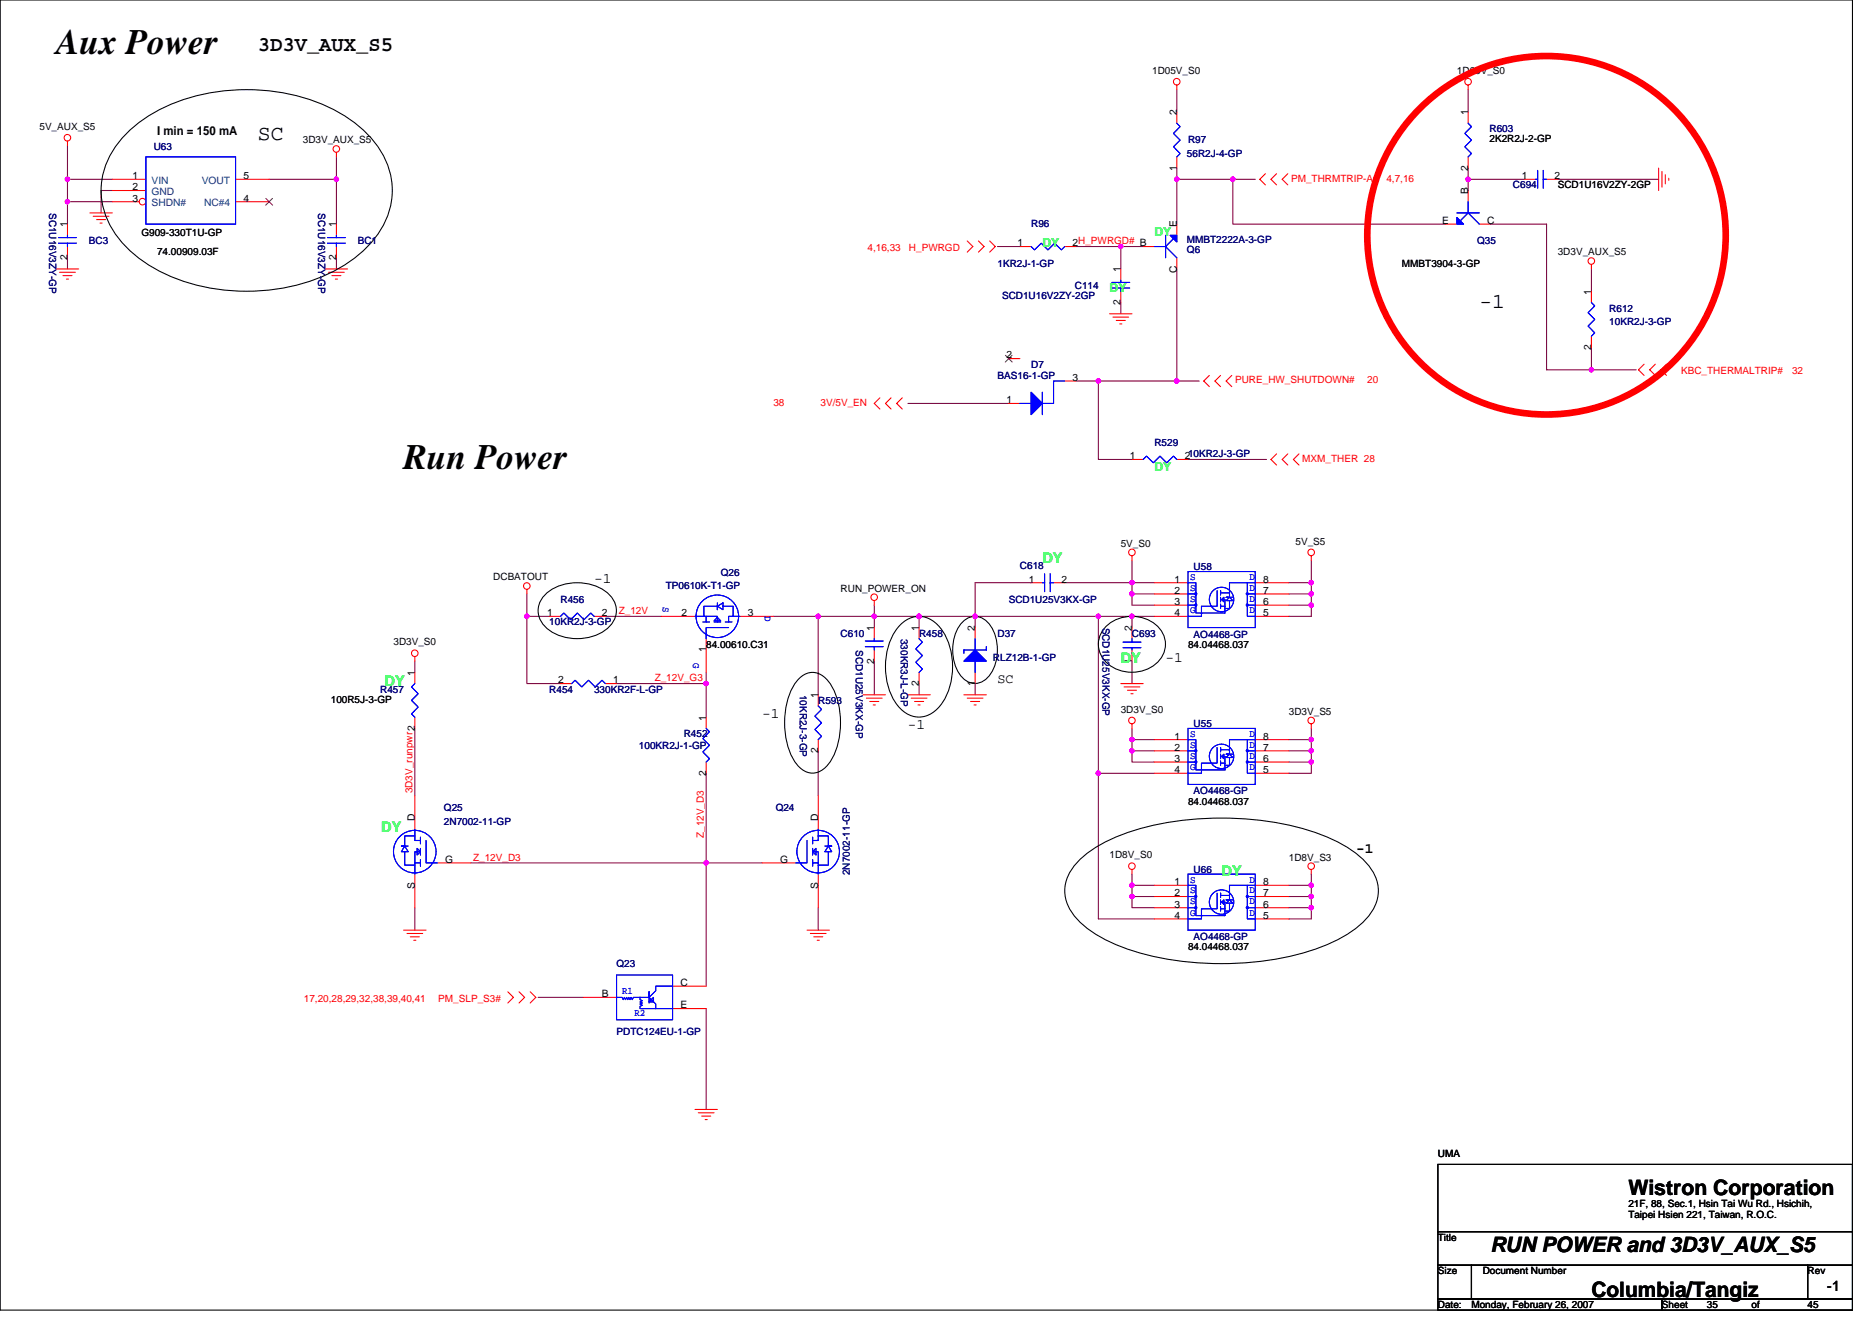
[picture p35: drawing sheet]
<svg xmlns="http://www.w3.org/2000/svg" width="297mm" height="210mm" viewBox="0 0 297 210" stroke-linecap="round" stroke-linejoin="round" font-family="sans-serif">
<defs><g id="words">
<g font-size="5.7">
<text x="8.9" y="8.6">Aux Power</text>
<text x="64" y="74.4">Run Power</text>
</g>
<g font-size="3.4">
<text x="40.9" y="8.1">3D3V_AUX_S5</text>
<text x="40.9" y="22.2">SC</text>
<text x="234.7" y="48.9">-1</text>
<text x="258.4" y="189.6">Wistron Corporation</text>
<text x="236.5" y="198.7">RUN POWER and 3D3V_AUX_S5</text>
<text x="252.5" y="205.8">Columbia/Tangiz</text>
</g>
<g font-size="2.3" fill="#0f0">
<text x="165.4" y="89.3">DY</text>
<text x="177.8" y="105.3">DY</text>
</g>
<g font-size="2.3">
<text x="94.3" y="92.5">-1</text>
<text x="185" y="105">-1</text>
<text x="120.9" y="113.9">-1</text>
<text x="144.1" y="115.6">-1</text>
<text x="215.2" y="135.3">-1</text>
<text x="289.9" y="204.8">-1</text>
</g>
<g font-size="2.3" fill="#00ff40">
<text x="61" y="108.8">DY</text>
<text x="60.5" y="131.9">DY</text>
<text x="193.8" y="139">DY</text>
</g>
<text font-size="2.1" x="158.3" y="108.4">SC</text>
<text font-size="1.9" x="24.9" y="21.4">I min = 150 mA</text>
<g font-size="1.9" fill="#00ff40">
<text x="165.4" y="39.2">DY</text>
<text x="183.2" y="37.4">DY</text>
<text x="176.1" y="46.3">DY</text>
<text x="183.2" y="74.7">DY</text>
</g>
<g font-size="1.6">
<text x="182.8" y="11.7">1D05V_S0</text>
<text x="231.2" y="11.7">1D05V_S0</text>
<text x="6.3" y="20.6">5V_AUX_S5</text>
<text x="48" y="22.8">3D3V_AUX_S5</text>
<text x="186.7" y="18.3" transform="rotate(-90 186.7 18.3)">2</text>
<text x="232.9" y="18.3" transform="rotate(-90 232.9 18.3)">1</text>
<text x="236.3" y="22.6">2K2R2J-2-GP</text>
<text x="21" y="28.4">1</text>
<text x="38.6" y="28.4">5</text>
<text x="186.7" y="27.1" transform="rotate(-90 186.7 27.1)">1</text>
<text x="232.9" y="27.1" transform="rotate(-90 232.9 27.1)">2</text>
<text x="241.5" y="28.4">1</text>
<text x="246.7" y="28.4">2</text>
<text x="247.2" y="29.9">SCD1U16V2ZY-2GP</text>
<text x="21" y="30.2">2</text>
<text x="21" y="32">3</text>
<text x="38.6" y="32">4</text>
<text x="228.9" y="35.5">E</text>
<text x="232.9" y="30.8" transform="rotate(-90 232.9 30.8)">B</text>
<text x="236" y="35.5">C</text>
<text x="10.7" y="41.3" transform="rotate(-90 10.7 41.3)">2</text>
<text x="10.7" y="36.1" transform="rotate(-90 10.7 36.1)">1</text>
<text x="22.4" y="37.5">G909-330T1U-GP</text>
<text x="24.9" y="40.5">74.00909.03F</text>
<text x="53.4" y="41.3" transform="rotate(-90 53.4 41.3)">2</text>
<text x="53.4" y="36.1" transform="rotate(-90 53.4 36.1)">1</text>
<text x="161.5" y="39.1">1</text>
<text x="170.2" y="39.1">2H_PWRGD# B</text>
<text x="186.7" y="36.1" transform="rotate(-90 186.7 36.1)">E</text>
<text x="247.2" y="40.5">3D3V_AUX_S5</text>
<text x="177.8" y="43.2" transform="rotate(-90 177.8 43.2)">1</text>
<text x="186.7" y="43.3" transform="rotate(-90 186.7 43.3)">C</text>
<text x="222.5" y="42.3">MMBT3904-3-GP</text>
<text x="252.5" y="46.8" transform="rotate(-90 252.5 46.8)">1</text>
<text x="177.8" y="48.4" transform="rotate(-90 177.8 48.4)">2</text>
<text x="159.7" y="56.9">2</text>
<text x="252.5" y="55.5" transform="rotate(-90 252.5 55.5)">2</text>
<text x="159.7" y="64">1</text>
<text x="170.2" y="60.4">3</text>
<text x="179.3" y="72.9">1</text>
<text x="188" y="72.9">210KR2J-3-GP</text>
<text x="177.8" y="86.8">5V_S0</text>
<text x="205.6" y="86.4">5V_S5</text>
<text x="78.3" y="92.1">DCBATOUT</text>
<text x="133.4" y="93.9">RUN_POWER_ON</text>
<text x="163.3" y="92.4">1</text>
<text x="168.4" y="92.4">2</text>
<text x="186.4" y="92.4">1</text>
<text x="186.4" y="94.2">2</text>
<text x="186.4" y="96">3</text>
<text x="200.4" y="96">6</text>
<text x="200.4" y="94.2">7</text>
<text x="200.4" y="92.4">8</text>
<text x="86.8" y="97.8">1</text>
<text x="95.5" y="97.8">2</text>
<text x="108.1" y="97.8">2</text>
<text x="118.6" y="97.8">3</text>
<text x="138.7" y="100.1" transform="rotate(-90 138.7 100.1)">1</text>
<text x="145.8" y="100.1" transform="rotate(-90 145.8 100.1)">1</text>
<text x="154.7" y="100.1" transform="rotate(-90 154.7 100.1)">2</text>
<text x="179.6" y="100.1" transform="rotate(-90 179.6 100.1)">2</text>
<text x="186.4" y="97.8">4</text>
<text x="200.4" y="97.8">5</text>
<text x="62.4" y="102.4">3D3V_S0</text>
<text x="65.8" y="107.2" transform="rotate(-90 65.8 107.2)">1</text>
<text x="112" y="103.5" transform="rotate(-90 112 103.5)">1</text>
<text x="112.1" y="102.8">84.00610.C31</text>
<text x="138.7" y="105.3" transform="rotate(-90 138.7 105.3)">2</text>
<text x="179.6" y="105.3" transform="rotate(-90 179.6 105.3)">1</text>
<text x="188.5" y="102.8">84.04468.037</text>
<text x="52.5" y="111.5">100R5J-3-GP</text>
<text x="88.6" y="108.4">2</text>
<text x="97.3" y="108.4">1</text>
<text x="129.8" y="110.8" transform="rotate(-90 129.8 110.8)">1</text>
<text x="145.8" y="108.8" transform="rotate(-90 145.8 108.8)">2</text>
<text x="154.7" y="108.8" transform="rotate(-90 154.7 108.8)">1</text>
<text x="177.8" y="113.1">3D3V_S0</text>
<text x="204.5" y="113.4">3D3V_S5</text>
<text x="112" y="114.3" transform="rotate(-90 112 114.3)">1</text>
<text x="129.8" y="119.5" transform="rotate(-90 129.8 119.5)">2</text>
<text x="186.4" y="117.3">1</text>
<text x="186.4" y="119.1">2</text>
<text x="200.4" y="119.1">7</text>
<text x="200.4" y="117.3">8</text>
<text x="112" y="123.1" transform="rotate(-90 112 123.1)">2</text>
<text x="186.4" y="120.9">3</text>
<text x="186.4" y="122.7">4</text>
<text x="200.4" y="122.7">5</text>
<text x="200.4" y="120.9">6</text>
<text x="65.8" y="130.3" transform="rotate(-90 65.8 130.3)">D</text>
<text x="129.8" y="130.3" transform="rotate(-90 129.8 130.3)">D</text>
<text x="188.5" y="127.7">84.04468.037</text>
<text x="70.6" y="136.9">G</text>
<text x="123.8" y="136.9">G</text>
<text x="176.1" y="136.2">1D8V_S0</text>
<text x="204.5" y="136.5">1D8V_S3</text>
<text x="65.8" y="141" transform="rotate(-90 65.8 141)">S</text>
<text x="129.8" y="141" transform="rotate(-90 129.8 141)">S</text>
<text x="186.4" y="140.4">1</text>
<text x="186.4" y="142.2">2</text>
<text x="186.4" y="144">3</text>
<text x="200.4" y="144">6</text>
<text x="200.4" y="142.2">7</text>
<text x="200.4" y="140.4">8</text>
<text x="186.4" y="145.8">4</text>
<text x="200.4" y="145.8">5</text>
<text x="188.5" y="150.8">84.04468.037</text>
<text x="95.5" y="158.2">B</text>
<text x="108" y="160">E</text>
<text x="108" y="156.4">C</text>
<text x="228.2" y="183.5">UMA</text>
<text x="258.4" y="191.5">21F, 88, Sec.1, Hsin Tai Wu Rd., Hsichih,</text>
<text x="228.2" y="196.8">Title</text>
<text x="258.4" y="193.3">Taipei Hsien 221, Taiwan, R.O.C.</text>
<text x="228.2" y="202.2">Size</text>
<text x="235.3" y="202.2">Document Number</text>
<text x="286.8" y="202.2">Rev</text>
<text x="228.2" y="207.5">Date:</text>
<text x="233.5" y="207.5">Monday, February 26, 2007</text>
<text x="263.7" y="207.5">Sheet</text>
<text x="270.8" y="207.5">35</text>
<text x="277.9" y="207.5">of</text>
<text x="286.8" y="207.5">45</text>
</g>
<g font-size="1.6" fill="#000080">
<text x="24.4" y="23.8">U63</text>
<text x="188.5" y="22.8">R97</text>
<text x="236.3" y="21">R603</text>
<text x="188.3" y="24.9">56R2J-4-GP</text>
<text x="240.1" y="29.9">C694</text>
<text x="7.8" y="33.8" transform="rotate(90 7.8 33.8)">SC1U16V3ZY-GP</text>
<text x="50.5" y="33.8" transform="rotate(90 50.5 33.8)">SC1U16V3ZY-GP</text>
<text x="14.1" y="38.8">BC3</text>
<text x="56.8" y="38.8">BC1</text>
<text x="163.6" y="36.1">R96</text>
<text x="188.3" y="40.2">Q6</text>
<text x="188.3" y="38.6">MMBT2222A-3-GP</text>
<text x="234.4" y="38.8">Q35</text>
<text x="158.3" y="42.3">1KR2J-1-GP</text>
<text x="159" y="47.5">SCD1U16V2ZY-2GP</text>
<text x="170.6" y="45.9">C114</text>
<text x="255.4" y="49.4">R612</text>
<text x="255.4" y="51.6">10KR2J-3-GP</text>
<text x="163.6" y="58.3">D7</text>
<text x="158.3" y="60.1">BAS16-1-GP</text>
<text x="183.2" y="70.8">R529</text>
<text x="88.9" y="95.7">R456</text>
<text x="105.7" y="93.5">TP0610K-T1-GP</text>
<text x="114.4" y="91.4">Q26</text>
<text x="160.1" y="95.7">SCD1U25V3KX-GP</text>
<text x="161.8" y="90.3">C618</text>
<text x="189.4" y="90.5">U58</text>
<text x="87.2" y="99.2">10KR2J-3-GP</text>
<text x="133.4" y="101">C610</text>
<text x="142.9" y="101.3" transform="rotate(90 142.9 101.3)">330KR3J-L-GP</text>
<text x="145.8" y="101">R458</text>
<text x="158.3" y="101">D37</text>
<text x="174.9" y="99.6" transform="rotate(90 174.9 99.6)">SCD1U25V3KX-GP</text>
<text x="179.6" y="101">C693</text>
<text x="189.4" y="101.2">AO4468-GP</text>
<text x="135.8" y="103.1" transform="rotate(90 135.8 103.1)">SCD1U25V3KX-GP</text>
<text x="157.6" y="104.9">RLZ12B-1-GP</text>
<text x="60.3" y="109.9">R457</text>
<text x="87.2" y="109.9">R454</text>
<text x="94.3" y="109.9">330KR2F-L-GP</text>
<text x="126.9" y="110.2" transform="rotate(90 126.9 110.2)">10KR2J-3-GP</text>
<text x="129.8" y="111.7">R593</text>
<text x="101.4" y="118.8">100KR2J-1-GP</text>
<text x="108.5" y="117">R452</text>
<text x="189.4" y="115.4">U55</text>
<text x="70.4" y="128.7">Q25</text>
<text x="70.4" y="130.9">2N7002-11-GP</text>
<text x="123.1" y="128.7">Q24</text>
<text x="189.4" y="126">AO4468-GP</text>
<text x="134.9" y="138.9" transform="rotate(-90 134.9 138.9)">2N7002-11-GP</text>
<text x="189.4" y="138.5">U66</text>
<text x="189.4" y="149.2">AO4468-GP</text>
<text x="97.8" y="153.4">Q23</text>
<text x="97.8" y="164.3">PDTC124EU-1-GP</text>
</g>
<g font-size="1.6" fill="#004080">
<text x="24" y="29.2">VIN</text>
<text x="32" y="29.2">VOUT</text>
<text x="24" y="30.9">GND</text>
<text x="24" y="32.7">SHDN#</text>
<text x="32.4" y="32.7">NC#4</text>
</g>
<g font-size="1.6" fill="#f00">
<text x="204.9" y="28.8">PM_THRMTRIP-A#</text>
<text x="220" y="28.8">4,7,16</text>
<text x="137.7" y="39.8">4,16,33</text>
<text x="144.2" y="39.8">H_PWRGD</text>
<text x="266.7" y="59.4">KBC_THERMALTRIP#</text>
<text x="284.3" y="59.4">32</text>
<text x="122.7" y="64.4">38</text>
<text x="130.2" y="64.4">3V/5V_EN</text>
<text x="196" y="60.8">PURE_HW_SHUTDOWN#</text>
<text x="217" y="60.8">20</text>
<text x="206.6" y="73.3">MXM_THER 28</text>
<text x="98.2" y="97.4">Z_12V</text>
<text x="103.9" y="108.1">Z_12V_G3</text>
<text x="65.5" y="125.9" transform="rotate(-90 65.5 125.9)">3D3V_runpwr2</text>
<text x="75.1" y="136.5">Z_12V_D3</text>
<text x="111.7" y="133" transform="rotate(-90 111.7 133)">Z_12V_D3</text>
<text x="48.2" y="158.9">17,20,28,29,32,38,39,40,41</text>
<text x="69.6" y="158.9">PM_SLP_S3#</text>
</g>
<g font-size="1.6" fill="#00f">
<text x="188.9" y="92.1">S</text>
<text x="188.9" y="93.7">S</text>
<text x="188.9" y="95.5">S</text>
<text x="198.3" y="95.5">D</text>
<text x="198.3" y="93.7">D</text>
<text x="198.3" y="92.1">D</text>
<text x="105.2" y="96.4" transform="rotate(90 105.2 96.4)">S</text>
<text x="121.4" y="97.8" transform="rotate(90 121.4 97.8)">D</text>
<text x="188.9" y="97.3">G</text>
<text x="198.3" y="97.3">D</text>
<text x="110" y="105.3" transform="rotate(90 110 105.3)">G</text>
<text x="188.9" y="117">S</text>
<text x="188.9" y="118.6">S</text>
<text x="198.3" y="118.6">D</text>
<text x="198.3" y="117">D</text>
<text x="188.9" y="120.4">S</text>
<text x="188.9" y="122.2">G</text>
<text x="198.3" y="122.2">D</text>
<text x="198.3" y="120.4">D</text>
<text x="188.9" y="140.1">S</text>
<text x="188.9" y="141.7">S</text>
<text x="188.9" y="143.5">S</text>
<text x="198.3" y="143.5">D</text>
<text x="198.3" y="141.7">D</text>
<text x="198.3" y="140.1">D</text>
<text x="188.9" y="145.3">G</text>
<text x="198.3" y="145.3">D</text>
<text x="98.7" y="157.7">R1</text>
<text x="100.7" y="161.3">R2</text>
</g>
</g></defs>
<g fill="none" stroke="#000" stroke-width=".17">
<path d="M0 0h293.9v207.9h-293.9zM20.3 21a26.5 26.5 0 0 1 16.7-6.7 29.6 29.6 0 0 1 18.5 4.6 14.6 14.6 0 0 1 6.7 9.9 12.6 12.6 0 0 1-4.2 10.6 26.5 26.5 0 0 1-16.8 6.7 29.5 29.5 0 0 1-18.4-4.6 14.6 14.6 0 0 1-6.7-9.8 12.6 12.6 0 0 1 4.2-10.7zM86.6 94.3a7.9 7.9 0 0 1 10 0 3.5 3.5 0 0 1-.6 5.7 7.9 7.9 0 0 1-9.4-.5 3.5 3.5 0 0 1 0-5.2zM142.9 99.1a4 4 0 0 1 6.4 .6 10.8 10.8 0 0 1 0 12.1 4.1 4.1 0 0 1-7 0 10.9 10.9 0 0 1 0-12.1zM152.9 98.5a2.67 2.67 0 0 1 4.1 .5 7 7 0 0 1-.5 8.7 2.65 2.65 0 0 1-4.1-.5 7.3 7.3 0 0 1 0-8.2zM175.5 99.4a6 6 0 0 1 8.7 .6 4 4 0 0 1-1.9 6.1 5.8 5.8 0 0 1-7.7-2.3 3.9 3.9 0 0 1 .9-4.4zM126.9 107.6a2.91 2.91 0 0 1 4.6 .6 12.3 12.3 0 0 1 0 12.9 2.99 2.99 0 0 1-5.2 0 12.4 12.4 0 0 1 0-12.9zM171.3 136.4a24.9 24.9 0 0 1 11.9-5.5 49.5 49.5 0 0 1 26.7 1.6 17.5 17.5 0 0 1 7.3 4.8 6 6 0 0 1 0 8.1 17.5 17.5 0 0 1-7.3 4.8 48.6 48.6 0 0 1-32.1 0 17.5 17.5 0 0 1-7.3-4.8 6 6 0 0 1 0-8.1zM228.2 184.7h65.7v10.7h-65.7zM228.2 195.4h65.7v5.3h-65.7zM228.2 200.7h5.3v5.4h-5.3zM228.2 206.1h35.5v1.8h-35.5z"/>
<path d="M233.5 200.7h53.3v5.4h-53.3zM263.7 206.1h30.2v1.8h-30.2zM286.8 200.7h7.1v5.4h-7.1z"/>
</g>
<g fill="none" stroke="#800040" stroke-width=".17">
<path d="M186.7 14.2v3.6M233 14.2v3.6M10.7 32h7.1M10.7 23.1v12.5M10.7 28.4h7.1M17.8 30.2h-1.8v3.6M42.7 28.4h10.7M53.4 24.9v10.7M158.3 39.1h3.5M170.7 39.1h10.7M177.8 39.1v3.6M186.7 28.4h12.5"/>
<path d="M186.7 26.7v8.9M195.6 28.4v7.2h33.8M233 28.4h8.8M233 26.7v3.5M236.5 35.6h8.9v23.1h7.1v-3.6M247.2 28.4h16M10.7 40.9v1.8M53.4 40.9v1.8M177.8 48v1.8M186.7 42.7v17.8M252.5 58.7h7.1M252.5 42.7v3.5"/>
<path d="M144.1 64h16M170.7 60.5h19.6M174.3 60.5v12.4h5.3M188.5 72.9h12.5M83.6 94.2v3.6h3.6M83.6 97.8v10.7h5.3M96.1 97.8h8.8M122.7 97.8h60.5M129.8 97.8v12.4M138.7 96v3.6M145.8 97.8v1.8M163.6 92.5h-8.9v7.1"/>
<path d="M168.9 92.5h14.3M174.3 97.8v24.9h8.9M179.6 88.9v7.1h3.6M179.6 97.8v1.8M179.6 94.2h3.6M204.5 94.2h3.6M204.5 96h3.6M204.5 92.5h3.6M208.1 88.9v8.9h-3.6M65.8 104.9v1.8M65.8 115.6v10.6M97.8 108.5h14.3"/>
<path d="M112.1 106.7v7.1M129.8 119.1v7.1M138.7 104.9v5.3M145.8 108.5v1.7M154.7 108.5v1.7M179.6 119.1v1.8h3.6M179.6 104.9v3.6M179.6 115.6v3.5M179.6 117.3h3.6M179.6 119.1h3.6M204.5 117.3h3.6M204.5 119.1h3.6"/>
<path d="M208.1 115.6v7.1h-3.6M74.7 136.9h46.2M112.1 122.7v33.8M174.3 122.7v23.1h8.9M179.6 138.7v3.5M204.5 120.9h3.6M208.1 138.7v7.1h-3.6M65.8 144v3.6M85.4 158.2h7.1M129.8 144v3.6M179.6 142.2v1.8h3.6M179.6 140.5h3.6"/>
<path d="M179.6 142.2h3.6M204.5 140.5h3.6M204.5 142.2h3.6M204.5 144h3.6M112.1 160v16"/>
</g>
<g fill="#f0f" stroke="#f0f" stroke-width=".17">
<circle cx="83.6" cy="97.8" r=".35"/>
<circle cx="112" cy="108.4" r=".35"/>
<circle cx="112" cy="136.9" r=".35"/>
<circle cx="179.6" cy="92.4" r=".35"/>
<circle cx="174.3" cy="122.7" r=".35"/>
<circle cx="129.8" cy="97.8" r=".35"/>
<circle cx="138.7" cy="97.8" r=".35"/>
<circle cx="179.6" cy="117.3" r=".35"/>
<circle cx="179.6" cy="119.1" r=".35"/>
<circle cx="154.7" cy="97.8" r=".35"/>
<circle cx="145.8" cy="97.8" r=".35"/>
<circle cx="208.1" cy="92.4" r=".35"/>
<circle cx="208.1" cy="94.2" r=".35"/>
<circle cx="179.6" cy="94.2" r=".35"/>
<circle cx="208.1" cy="96" r=".35"/>
<circle cx="174.3" cy="97.8" r=".35"/>
<circle cx="208.1" cy="117.3" r=".35"/>
<circle cx="208.1" cy="119.1" r=".35"/>
<circle cx="208.1" cy="120.9" r=".35"/>
<circle cx="10.7" cy="32" r=".35"/>
<circle cx="53.4" cy="28.4" r=".35"/>
<circle cx="10.7" cy="28.4" r=".35"/>
<circle cx="177.8" cy="39.1" r=".35"/>
<circle cx="174.3" cy="60.4" r=".35"/>
<circle cx="186.7" cy="60.4" r=".35"/>
<circle cx="179.6" cy="140.4" r=".35"/>
<circle cx="179.6" cy="142.2" r=".35"/>
<circle cx="208.1" cy="140.4" r=".35"/>
<circle cx="208.1" cy="142.2" r=".35"/>
<circle cx="208.1" cy="144" r=".35"/>
<circle cx="179.6" cy="97.8" r=".35"/>
<circle cx="195.6" cy="28.4" r=".35"/>
<circle cx="186.7" cy="28.4" r=".35"/>
<circle cx="232.9" cy="28.4" r=".35"/>
<circle cx="252.5" cy="58.7" r=".35"/>
</g>
<g fill="none" stroke="#f00" stroke-width=".17">
<path d="M186.7 13.5v.7M233 13.5v.7M233 17.8v1.8M10.7 22.4v.7M10.7 35.6v1.7M10.7 39.1v1.8M14.3 33.8h3.5M14.8 34.3h2.5M15.3 34.8h1.5M15.9 35.4h.3M17.8 28.4h5.4M17.8 30.2h5.4"/>
<path d="M53.4 24.2v.7M53.4 35.6v1.7M53.4 39.1v1.8M153.5 38.2l.9 .9-.9 .9M155.3 38.2l.8 .9-.8 .9M157 38.2l.9 .9-.9 .9M181.4 39.1h1.8M186.7 35.6v1.7M200.8 27.6l-.9 .8 .9 .9M202.6 27.6l-.9 .8 .9 .9M204.3 27.6l-.8 .8 .8 .9M229.4 35.6h1.8"/>
<path d="M233 24.9v1.8M233 30.2v1.8M234.7 35.6h1.8M263.2 26.7v3.5M263.7 27.2v2.5M264.2 27.7v1.5M264.8 28.3v.3M8.9 42.7h3.6M9.5 43.2h2.5M10 43.7h1.4M10.5 44.3h.4M51.6 42.7h3.6"/>
<path d="M52.1 43.2h2.5M52.7 43.7h1.4M53.2 44.3h.3M160.1 56.9h1.7M176.1 49.8h3.5M176.6 50.3h2.5M177.1 50.8h1.5M177.7 51.4h.3M186.7 40.9v1.8M191.9 59.6l-.9 .9 .9 .8M193.7 59.6l-.9 .9 .9 .8M195.4 59.6l-.8 .9 .8 .8"/>
<path d="M252.5 42v.7M260.9 57.8l-.9 .9 .9 .9M262.7 57.8l-.9 .9 .9 .9M264.4 57.8l-.9 .9 .9 .9M139.6 63.1l-.9 .9 .9 .9M141.4 63.1l-.9 .9 .9 .9M143.2 63.1l-.9 .9 .9 .9M160.1 64h1.7M168.9 60.5h1.8M179.6 72.9h1.8M186.7 72.9h1.8M202.6 72l-.9 .9 .9 .9"/>
<path d="M204.3 72l-.8 .9 .8 .9M206.1 72l-.9 .9 .9 .9M83.6 93.5v.7M138.7 95.3v.7M145.8 99.6v1.7M179.6 88.2v.7M183.2 92.5h5.3M183.2 94.2h5.3M183.2 96h5.3M183.2 97.8h5.3M199.2 92.5h5.3M199.2 94.2h5.3"/>
<path d="M199.2 96h5.3M199.2 97.8h5.3M208.1 88.2v.7M65.8 104.2v.7M88.9 108.5h1.8M96.1 108.5h1.7M112.1 113.8v1.8M136.9 110.2h3.6M137.5 110.8h2.5M138 111.3h1.4M138.6 111.8h.3M144.1 110.2h3.5"/>
<path d="M144.6 110.8h2.5M145.1 111.3h1.5M145.7 111.8h.3M145.8 106.7v1.8M152.9 110.2h3.6M153.5 110.8h2.5M154 111.3h1.4M154.6 111.8h.3M177.8 108.5h3.6M178.4 109h2.5M178.9 109.5h1.4M179.4 110.1h.4"/>
<path d="M179.6 114.9v.7M183.2 117.3h5.3M183.2 119.1h5.3M199.2 117.3h5.3M199.2 119.1h5.3M208.1 114.9v.7M112.1 120.9v1.8M120.9 136.9h5.4M129.8 126.2v5.4M129.8 138.7v5.3M179.6 138v.7M183.2 120.9h5.3"/>
<path d="M183.2 122.7h5.3M199.2 120.9h5.3M199.2 122.7h5.3M208.1 138v.7M64 147.6h3.6M64.6 148.1h2.5M65.1 148.6h1.4M65.7 149.2h.3M80.6 157.4l.9 .8-.9 .9M82.4 157.4l.8 .8-.8 .9M84.1 157.4l.9 .8-.9 .9M92.5 158.2h5.3"/>
<path d="M106.7 156.5h5.4M128.1 147.6h3.5M128.6 148.1h2.5M129.1 148.6h1.5M129.7 149.2h.3M183.2 140.5h5.3M183.2 142.2h5.3M183.2 144h5.3M183.2 145.8h5.3M199.2 140.5h5.3M199.2 142.2h5.3M199.2 144h5.3"/>
<path d="M199.2 145.8h5.3M106.7 160h5.4M110.3 176h3.5M110.8 176.6h2.5M111.3 177.1h1.5M111.9 177.6h.3"/>
<circle cx="186.7" cy="13" r=".52"/>
<circle cx="232.9" cy="13" r=".52"/>
<circle cx="10.7" cy="21.9" r=".52"/>
<circle cx="53.4" cy="23.6" r=".52"/>
<circle cx="252.5" cy="41.4" r=".52"/>
<circle cx="83.6" cy="93" r=".52"/>
<circle cx="138.7" cy="94.8" r=".52"/>
<circle cx="179.6" cy="87.6" r=".52"/>
<circle cx="208.1" cy="87.6" r=".52"/>
<circle cx="65.8" cy="103.6" r=".52"/>
<circle cx="179.6" cy="114.3" r=".52"/>
<circle cx="208.1" cy="114.3" r=".52"/>
<circle cx="179.6" cy="137.4" r=".52"/>
<circle cx="208.1" cy="137.4" r=".52"/>
</g>
<circle cx="245.4" cy="37.3" r="28.4" fill="none" stroke="#f00" stroke-width="1.1"/>
<g fill="none" stroke="#00f" stroke-width=".17">
<path d="M233 19.6l.5 .5-1.1 1.1 1.1 1-1.1 1.1 1.1 1.1-.5 .5M9.3 37.7h2.8M9.3 38.6h2.8M10.7 37.3v.4M10.7 38.6v.5M52 37.7h2.8M52 38.6h2.8M53.4 37.3v.4M53.4 38.6v.5M183.2 39.1h1.8M185 37.3v3.6M186.2 37.9l-1.2 1.2 1.7 1.8"/>
<path d="M231.2 33.8h3.5M231.7 35l1.3-1.2 1.7 1.8M233 32v1.8M161.8 64h1.8M165.4 62.2v3.6M168.9 60.5h-1.7v3.5h-1.8M181.4 72.9l.5-.5 1.1 1 1.1-1 1 1 1.1-1 .5 .5M188.5 90.7h10.7v8.9h-10.7zM188.5 92.5h1.3v4.8h4.6v-2.2h-.7M188.5 96h1.3M188.5 94.2h1.3M189.6 94.1h.3v.2h-.3z"/>
<path d="M189.6 95.9h.3v.2h-.3zM193.1 93.7v2.5h-2.5v1.6h-2.1M193.7 96.2h.7M193.7 94.8v.7M193.7 95.8v.7M194.2 94.8v.7l-.4-.4zM195.1 95.3v1.2h-.7M195.1 94.1h-1.4v-.4v.7M197.8 95.9h.2v.2h-.2zM197.8 94.1h.2v.2h-.2zM197.9 92.5v5.3h1.3M197.9 96h1.3"/>
<path d="M197.9 94.2h1.3M199.2 92.5h-4.1v2.3l.5 .5h-1l.5-.5h-.5h1M90.7 108.5l.5-.6 1.1 1.1 1.1-1.1 1 1.1 1.1-1.1 .6 .6M112.1 115.6l.5 .5-1.1 1.1 1.1 1-1.1 1.1 1.1 1.1-.5 .5M145.8 101.3l.6 .6-1.1 1.1 1.1 1-1.1 1.1 1.1 1.1-.6 .5M188.5 115.6h10.7v8.9h-10.7zM188.5 117.3h1.3v4.9h4.6v-2.2h-.7M188.5 119.1h1.3M189.6 119h.3v.2h-.3zM193.1 118.6v2.5h-2.5v1.6h-2.1M193.7 119.7v.7M194.2 119.7v.7l-.4-.4z"/>
<path d="M195.1 119h-1.4v-.4v.7M197.8 119h.2v.2h-.2zM197.9 117.3v5.4h1.3M197.9 119.1h1.3M199.2 117.3h-4.1v2.4l.5 .5h-1l.5-.5h-.5h1M128.1 133.3v3.6h-1.8M128.9 136.9h.9v1.8M128.9 135.1h.9v1.8M128.9 135.1l.6-.5v1.1zM128.9 132.8v1.1M128.9 134.6v1.1M128.9 136.4v1"/>
<path d="M129.8 131.6v1.7h-.9M129.8 132.6h1.6v1.6h.6h-1.1M131.4 134.2l.6 .9h-1.1zM131.4 135.1v2.2h-1.6M188.5 138.7h10.7v8.9h-10.7zM188.5 120.9h1.3M189.6 120.8h.3v.2h-.3zM193.7 120.7v.7M193.7 121.1h.7M195.1 120.2v1.2h-.7M197.8 120.8h.2v.2h-.2zM197.9 120.9h1.3"/>
<path d="M97.8 158.2h.9l.2 .4 .2-.4 .1 .4 .2-.4 .2 .4 .2-.4 .2 .4 .1-.4 .2 .4 .2-.4h2.5v-.8v1.7M97.8 154.7h8.9v7.1h-8.9zM101.6 158.2v.4l.3 .2-.3 .2 .3 .1-.3 .2 .3 .2-.3 .2v.3h2.5M103.7 158.2v.8h-.7zM106.7 156.5h-2.6v.7l-1.1 1 1.1 1.1v.7h2.6M188.5 140.5h1.3v4.8h4.6v-2.2h-.7M188.5 144h1.3M188.5 142.2h1.3M189.6 142.1h.3v.2h-.3zM189.6 143.9h.3v.2h-.3zM193.1 141.7v2.5h-2.5v1.6h-2.1M193.7 142.8v.7"/>
<path d="M193.7 143.8v.7M193.7 144.2h.7M194.2 142.8v.7l-.4-.4zM195.1 143.3v1.2h-.7M195.1 142.1h-1.4v-.4v.7M197.8 143.9h.2v.2h-.2zM197.8 142.1h.2v.2h-.2zM197.9 140.5v5.3h1.3M197.9 144h1.3M197.9 142.2h1.3M199.2 140.5h-4.1v2.3l.5 .5h-1l.5-.5h-.5h1"/>
<circle cx="193.8" cy="95.1" r="1.94"/>
<circle cx="129.8" cy="135.1" r="3.4"/>
<circle cx="193.8" cy="120" r="1.94"/>
<circle cx="193.8" cy="143.1" r="1.94"/>
</g>
<g fill="#00f" stroke="#00f" stroke-width=".17">
<path d="M231.2 34.5l1 1.1h-1z" fill-rule="evenodd"/>
<path d="M231.2 34.5l1 1.1h-1z" fill-rule="evenodd"/>
<path d="M163.6 62.2l1.8 1.8-1.8 1.8z" fill-rule="evenodd"/>
<path d="M163.6 62.2l1.8 1.8-1.8 1.8z" fill-rule="evenodd"/>
<path d="M185.7 37.3h1v1.1z" fill-rule="evenodd"/>
<path d="M185.7 37.3h1v1.1z" fill-rule="evenodd"/>
</g>
<path d="M159.5 56.4l1.1 1M160.6 56.4l-1.1 1" fill="none" stroke="#804000" stroke-width=".16"/>
<circle cx="22.6" cy="32" r=".52" fill="#fff" stroke="#f00" stroke-width=".17"/>
<g fill="none" stroke="#f00" stroke-width=".17">
<path d="M186.7 17.8v1.8M17.8 32h4.3M37.4 32h5.3M37.4 28.4h5.3M161.8 39.1h1.8M168.9 39.1h1.8M186.7 24.9v1.8M241.8 28.4h1.8M245.4 28.4h1.8M177.8 42.7v1.7M177.8 46.2v1.8M252.5 46.2v1.8"/>
<path d="M252.5 53.3v1.8M87.2 97.8h1.7M94.3 97.8h1.8M104.9 97.8h5.4M117.4 97.8h5.3M138.7 99.6v1.7M154.7 99.6v1.7M163.6 92.5h1.8M167.2 92.5h1.7M179.6 99.6v1.7M65.8 106.7v1.8M65.8 113.8v1.8"/>
<path d="M112.1 101.3v5.4M129.8 110.2v1.8M129.8 117.3v1.8M138.7 103.1v1.8M154.7 106.7v1.8M179.6 103.1v1.8M65.8 126.2v5.4M65.8 138.7v5.3M69.4 136.9h5.3"/>
</g>
<path d="M42.2 31.5l1.1 1.1M43.2 31.5l-1 1.1" fill="none" stroke="#804000" stroke-width=".16"/>
<g fill="none" stroke="#00f" stroke-width=".17">
<path d="M186.7 19.6l.6 .5-1.1 1.1 1.1 1-1.1 1.1 1.1 1.1-.6 .5M23.2 24.9h14.2v10.7h-14.2zM163.6 39.1l.5 .5 1.1-1 1.1 1 1-1 1.1 1 .5-.5M243.6 28.4h.4M244 27v2.9M244.9 28.4h.5M244.9 27v2.9M176.4 44.8h2.9M176.4 45.7h2.9M177.8 44.4v.4M177.8 45.7v.5M252.5 48l.5 .5-1 1.1 1 1.1-1 1 1 1.1-.5 .5"/>
<path d="M88.9 97.8l.6-.5 1 1 1.1-1 1.1 1 1-1 .6 .5M110.3 97.8h1.8v.9M111.5 98.7h1.1M112.1 97.8h1.7v.9M113.3 98.7h1.1M113.8 98l.6 .5h-1.1zM113.8 95.7v1v-.5h-2.1v1.6M113.8 96.2l.9-.5v1zM114.7 96.2h1.6v1.6M115.1 98.7h1M115.6 99.6h-3.5v1.7M117.4 97.8h-1.8v.9"/>
<path d="M165.4 92.5h.4M165.8 91v2.9M166.6 92.5h.6M166.6 91v2.9M65.8 108.5l-.5 .5 1.1 1.1-1.1 1 1.1 1.1-1.1 1.1 .5 .5M129.8 112l.6 .5-1.1 1.1 1.1 1.1-1.1 1 1.1 1.1-.6 .5M137.3 101.7h2.8M137.3 102.6h2.8M138.7 101.3v.4M138.7 102.6v.5M154.7 101.3v1.8M154.7 104.9v1.8"/>
<path d="M156.5 102.6v.5h-3.6v.6M178.2 102.8h2.8M178.2 101.9h2.8M179.6 101.3v.6M179.6 102.8v.3M64.2 134.2l.6 .9h-1.1zM64.2 135.1v2.2h1.6M65.8 131.6v1.7h.9M65.8 132.6h-1.6v1.6h-.5h1.1M66.2 134.6l.5 .5-.5 .6zM66.7 136.9h-.9v1.8M66.7 135.1h-.9v1.8"/>
<path d="M66.7 132.8v1.1M66.7 134.6v1.1M66.7 136.4v1M67.6 133.3v3.6h1.8"/>
<circle cx="113.8" cy="97.8" r="3.4"/>
<circle cx="65.8" cy="135.1" r="3.4"/>
</g>
<g fill="#00f" stroke="#00f" stroke-width=".17">
<path d="M152.9 104.9l1.8-1.8 1.8 1.8z" fill-rule="evenodd"/>
<path d="M152.9 104.9l1.8-1.8 1.8 1.8z" fill-rule="evenodd"/>
</g>
<g fill="#f0f" stroke="#f0f" stroke-width=".17">
<circle cx="83.6" cy="97.8" r=".35"/>
<circle cx="112" cy="108.4" r=".35"/>
<circle cx="112" cy="136.9" r=".35"/>
<circle cx="179.6" cy="92.4" r=".35"/>
<circle cx="174.3" cy="122.7" r=".35"/>
<circle cx="129.8" cy="97.8" r=".35"/>
<circle cx="138.7" cy="97.8" r=".35"/>
<circle cx="179.6" cy="117.3" r=".35"/>
<circle cx="179.6" cy="119.1" r=".35"/>
<circle cx="154.7" cy="97.8" r=".35"/>
<circle cx="145.8" cy="97.8" r=".35"/>
<circle cx="208.1" cy="92.4" r=".35"/>
<circle cx="208.1" cy="94.2" r=".35"/>
<circle cx="179.6" cy="94.2" r=".35"/>
<circle cx="208.1" cy="96" r=".35"/>
<circle cx="174.3" cy="97.8" r=".35"/>
<circle cx="208.1" cy="117.3" r=".35"/>
<circle cx="208.1" cy="119.1" r=".35"/>
<circle cx="208.1" cy="120.9" r=".35"/>
<circle cx="10.7" cy="32" r=".35"/>
<circle cx="53.4" cy="28.4" r=".35"/>
<circle cx="10.7" cy="28.4" r=".35"/>
<circle cx="177.8" cy="39.1" r=".35"/>
<circle cx="174.3" cy="60.4" r=".35"/>
<circle cx="186.7" cy="60.4" r=".35"/>
<circle cx="179.6" cy="140.4" r=".35"/>
<circle cx="179.6" cy="142.2" r=".35"/>
<circle cx="208.1" cy="140.4" r=".35"/>
<circle cx="208.1" cy="142.2" r=".35"/>
<circle cx="208.1" cy="144" r=".35"/>
<circle cx="179.6" cy="97.8" r=".35"/>
<circle cx="195.6" cy="28.4" r=".35"/>
<circle cx="186.7" cy="28.4" r=".35"/>
<circle cx="232.9" cy="28.4" r=".35"/>
<circle cx="252.5" cy="58.7" r=".35"/>
</g>
<use href="#words"/>
</svg>
